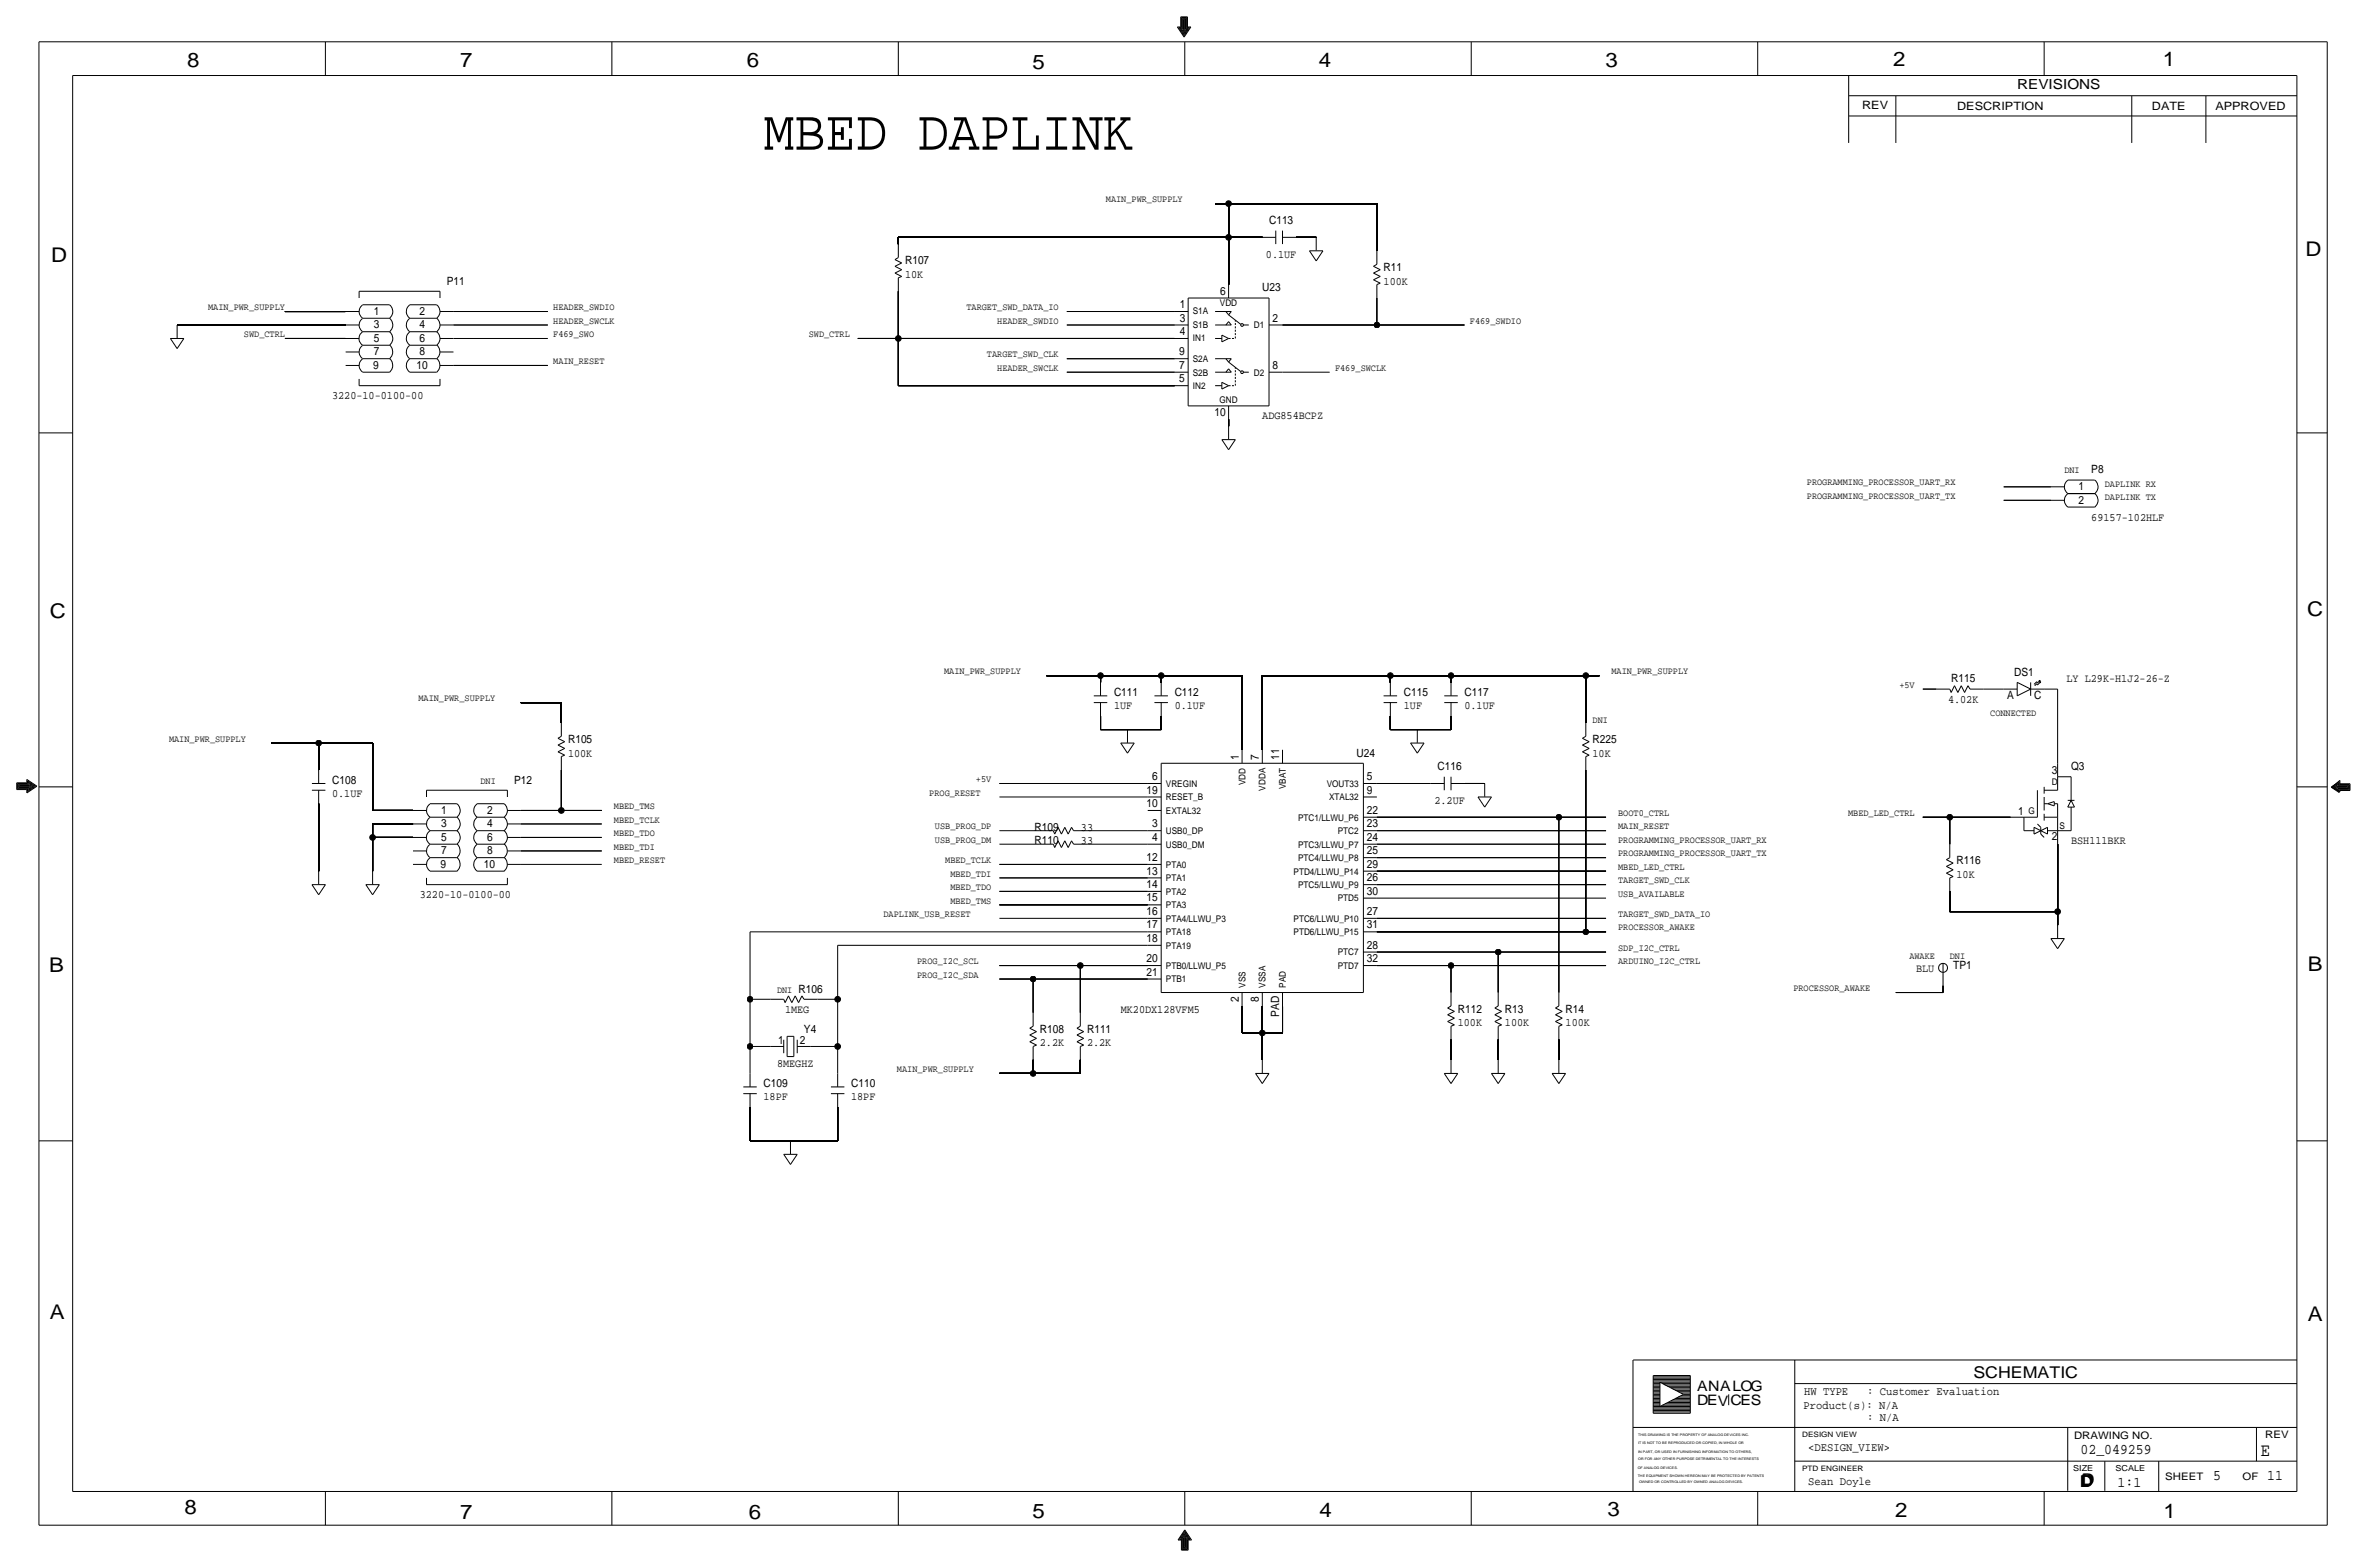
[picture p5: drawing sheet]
<svg xmlns="http://www.w3.org/2000/svg" width="892mm" height="590mm" viewBox="0 0 892 590" stroke-linecap="round" stroke-linejoin="round" font-family="sans-serif">
<defs><g id="words">
<text font-size="21.7" x="287.7" y="56.4">MBED DAPLINK</text>
<g font-size="7.6">
<text x="70.6" y="25.4">8</text>
<text x="173.4" y="25.4">7</text>
<text x="281.4" y="25.1">6</text>
<text x="389.1" y="26.2">5</text>
<text x="497" y="25.4">4</text>
<text x="605" y="25.1">3</text>
<text x="713.4" y="24.9">2</text>
<text x="815" y="24.9">1</text>
<text x="19.3" y="98.8">D</text>
<text x="868.9" y="96.5">D</text>
<text x="18.7" y="232.7">C</text>
<text x="869.4" y="232.2">C</text>
<text x="869.6" y="365.8">B</text>
<text x="18.5" y="366">B</text>
<text x="18.7" y="496.8">A</text>
<text x="869.6" y="497.6">A</text>
<text x="69.5" y="570.5">8</text>
<text x="173.4" y="572.3">7</text>
<text x="282.1" y="572.3">6</text>
<text x="389.1" y="571.8">5</text>
<text x="497.3" y="571.5">4</text>
<text x="605.7" y="571.2">3</text>
<text x="714.2" y="571.5">2</text>
<text x="815.3" y="572">1</text>
</g>
<text font-size="7" x="851.9" y="548.4">E</text>
<g font-size="6.1">
<text x="743.7" y="518.9">SCHEMATIC</text>
<text x="783.8" y="560.3">D</text>
<text x="784.3" y="559.8">D</text>
</g>
<g font-size="5.6">
<text x="784" y="547.9">02_049259</text>
<text x="834.1" y="557.5">5</text>
<text x="854.4" y="557.5">11</text>
<text x="798" y="560.1">1:1</text>
</g>
<g font-size="5.4">
<text x="639.5" y="524.2">ANALOG</text>
<text x="639.5" y="529.3">DEVCES</text>
</g>
<text font-size="5.2" x="760.2" y="33.5">REVISIONS</text>
<g font-size="4.4">
<text x="679.9" y="525.5">HW TYPE</text>
<text x="703.6" y="525.5">: Customer Evaluation</text>
<text x="679.7" y="530.9">Product(s): N/A</text>
<text x="703.6" y="535.2">: N/A</text>
<text x="681.4" y="546.6">&lt;DESIGN_VIEW&gt;</text>
<text x="681.4" y="559.3">Sean Doyle</text>
</g>
<g font-size="4.3">
<text x="701.8" y="41.1">REV</text>
<text x="737.6" y="41.4">DESCRIPTION</text>
<text x="811" y="41.4">DATE</text>
<text x="834.8" y="41.4">APPROVED</text>
<text x="478.2" y="84.3">C113</text>
<text x="341.1" y="99.6">R107</text>
<text x="477.1" y="97">0.1UF</text>
<text x="168.4" y="107.2">P11</text>
<text x="341.1" y="104.6">10K</text>
<text x="521.4" y="102.1">R11</text>
<text x="521.4" y="107.2">100K</text>
<text x="459.8" y="111">6</text>
<text x="475.7" y="109.7">U23</text>
<text x="140.9" y="118.6">1</text>
<text x="158.1" y="118.6">2</text>
<text x="444.6" y="116.1">1</text>
<text x="140.9" y="123.7">3</text>
<text x="158.1" y="123.7">4</text>
<text x="444.6" y="121.2">3</text>
<text x="479.5" y="121.2">2</text>
<text x="140.9" y="128.8">5</text>
<text x="158.1" y="128.8">6</text>
<text x="444.6" y="126.2">4</text>
<text x="140.9" y="133.9">7</text>
<text x="158.1" y="133.9">8</text>
<text x="444.4" y="133.9">9</text>
<text x="140.6" y="138.9">9</text>
<text x="156.9" y="138.9">10</text>
<text x="444.4" y="138.9">7</text>
<text x="479.5" y="138.9">8</text>
<text x="444.4" y="144">5</text>
<text x="125.2" y="150.4">3220-10-0100-00</text>
<text x="457.7" y="156.7">10</text>
<text x="475.7" y="158">ADG854BCPZ</text>
<text x="788.1" y="178.3">P8</text>
<text x="783.2" y="184.7">1</text>
<text x="783.2" y="189.7">2</text>
<text x="788.1" y="196.1">69157-102HLF</text>
<text x="735.3" y="257">R115</text>
<text x="759" y="254.5">DS1</text>
<text x="778.8" y="257">LY L29K-H1J2-26-Z</text>
<text x="419.8" y="262.1">C111</text>
<text x="442.7" y="262.1">C112</text>
<text x="529" y="262.1">C115</text>
<text x="551.9" y="262.1">C117</text>
<text x="756.4" y="263.4">A</text>
<text x="766.5" y="263.4">C</text>
<text x="419.8" y="267.2">1UF</text>
<text x="442.7" y="267.2">0.1UF</text>
<text x="529" y="267.2">1UF</text>
<text x="551.9" y="267.2">0.1UF</text>
<text x="734.1" y="264.7">4.02K</text>
<text x="214.1" y="279.9">R105</text>
<text x="600.2" y="279.9">R225</text>
<text x="214.1" y="285">100K</text>
<text x="466.8" y="286.3" transform="rotate(-90 466.8 286.3)">1</text>
<text x="474.4" y="286.3" transform="rotate(-90 474.4 286.3)">7</text>
<text x="482" y="286.3" transform="rotate(-90 482 286.3)">11</text>
<text x="511.3" y="285">U24</text>
<text x="600.2" y="285">10K</text>
<text x="434.2" y="293.9">6</text>
<text x="515.1" y="293.9">5</text>
<text x="541.7" y="290.1">C116</text>
<text x="773.3" y="291.6">3</text>
<text x="780.5" y="290.1">Q3</text>
<text x="125.2" y="295.1">C108</text>
<text x="193.8" y="295.1">P12</text>
<text x="432.1" y="299">19</text>
<text x="515.1" y="299">9</text>
<text x="125.2" y="300.2">0.1UF</text>
<text x="432.1" y="304">10</text>
<text x="540.6" y="302.8">2.2UF</text>
<text x="166.3" y="311.7">3</text>
<text x="166.3" y="306.6">1</text>
<text x="183.5" y="311.7">4</text>
<text x="183.5" y="306.6">2</text>
<text x="434.2" y="311.7">3</text>
<text x="515.1" y="311.7">23</text>
<text x="515.1" y="306.6">22</text>
<text x="760.6" y="306.8">1</text>
<text x="166.3" y="316.7">5</text>
<text x="183.5" y="316.7">6</text>
<text x="389.8" y="312.9">R109</text>
<text x="407.4" y="312.9">33</text>
<text x="434.2" y="316.7">4</text>
<text x="515.1" y="316.7">24</text>
<text x="773.3" y="316.5">2</text>
<text x="166.3" y="321.8">7</text>
<text x="183.5" y="321.8">8</text>
<text x="389.8" y="318">R110</text>
<text x="407.4" y="318">33</text>
<text x="515.1" y="321.8">25</text>
<text x="780.5" y="318">BSH111BKR</text>
<text x="166" y="326.9">9</text>
<text x="182.3" y="326.9">10</text>
<text x="432.1" y="329.4">13</text>
<text x="432.1" y="324.4">12</text>
<text x="515.1" y="326.9">29</text>
<text x="737.3" y="325.6">R116</text>
<text x="432.1" y="334.5">14</text>
<text x="515.1" y="332">26</text>
<text x="737.3" y="330.7">10K</text>
<text x="158.2" y="338.3">3220-10-0100-00</text>
<text x="432.1" y="339.6">15</text>
<text x="515.1" y="337.1">30</text>
<text x="432.1" y="344.7">16</text>
<text x="515.1" y="344.7">27</text>
<text x="432.1" y="349.8">17</text>
<text x="515.1" y="349.8">31</text>
<text x="432.1" y="354.8">18</text>
<text x="515.1" y="357.4">28</text>
<text x="432.1" y="362.5">20</text>
<text x="515.1" y="362.5">32</text>
<text x="736" y="365">TP1</text>
<text x="432.1" y="367.5">21</text>
<text x="722.1" y="366.3">BLU</text>
<text x="300.9" y="373.9">R106</text>
<text x="466.8" y="377.3" transform="rotate(-90 466.8 377.3)">2</text>
<text x="474.4" y="377.3" transform="rotate(-90 474.4 377.3)">8</text>
<text x="295.8" y="381.5">1MEG</text>
<text x="422.4" y="381.5">MK20DX128VFM5</text>
<text x="482" y="383" transform="rotate(-90 482 383)">PAD</text>
<text x="549.4" y="381.5">R112</text>
<text x="567.1" y="381.5">R13</text>
<text x="590" y="381.5">R14</text>
<text x="303" y="389.1">Y4</text>
<text x="391.9" y="389.1">R108</text>
<text x="409.7" y="389.1">R111</text>
<text x="549.4" y="386.6">100K</text>
<text x="567.1" y="386.6">100K</text>
<text x="590" y="386.6">100K</text>
<text x="293.2" y="393.2">1</text>
<text x="301.4" y="393.2">2</text>
<text x="391.9" y="394.2">2.2K</text>
<text x="409.7" y="394.2">2.2K</text>
<text x="292.8" y="401.8">8MEGHZ</text>
<text x="287.7" y="409.4">C109</text>
<text x="320.8" y="409.4">C110</text>
<text x="287.7" y="414.5">18PF</text>
<text x="320.8" y="414.5">18PF</text>
</g>
<g font-size="3.9">
<text x="781.6" y="542.1">DRAWING NO.</text>
<text x="853.6" y="541.8">REV</text>
<text x="816" y="557.4">SHEET</text>
<text x="845.1" y="557.5">OF</text>
</g>
<g font-size="3.6">
<text x="416.8" y="76.2">MAIN_PWR_SUPPLY</text>
<text x="78.4" y="116.8">MAIN_PWR_SUPPLY</text>
<text x="208.5" y="116.8">HEADER_SWDIO</text>
<text x="364.2" y="116.8">TARGET_SWD_DATA_IO</text>
<text x="208.5" y="121.9">HEADER_SWCLK</text>
<text x="375.8" y="121.9">HEADER_SWDIO</text>
<text x="553.9" y="121.9">F469_SWDIO</text>
<text x="91.9" y="127">SWD_CTRL</text>
<text x="208.5" y="127">F469_SWO</text>
<text x="304.8" y="127">SWD_CTRL</text>
<text x="208.5" y="137.2">MAIN_RESET</text>
<text x="371.9" y="134.6">TARGET_SWD_CLK</text>
<text x="375.8" y="139.7">HEADER_SWCLK</text>
<text x="503.1" y="139.7">F469_SWCLK</text>
<text x="778" y="178.3">DNI</text>
<text x="680.9" y="182.9">PROGRAMMING_PROCESSOR_UART_RX</text>
<text x="793.2" y="183.4">DAPLINK RX</text>
<text x="680.9" y="188">PROGRAMMING_PROCESSOR_UART_TX</text>
<text x="793.2" y="188.5">DAPLINK TX</text>
<text x="355.8" y="254">MAIN_PWR_SUPPLY</text>
<text x="607.3" y="254">MAIN_PWR_SUPPLY</text>
<text x="715.8" y="259.1">+5V</text>
<text x="157.7" y="264.2">MAIN_PWR_SUPPLY</text>
<text x="750" y="269.7">CONNECTED</text>
<text x="600.2" y="272.3">DNI</text>
<text x="63.7" y="279.4">MAIN_PWR_SUPPLY</text>
<text x="181.1" y="295.1">DNI</text>
<text x="350.2" y="299.7">PROG_RESET</text>
<text x="367.8" y="294.6">+5V</text>
<text x="231.3" y="304.8">MBED_TMS</text>
<text x="231.3" y="309.9">MBED_TCLK</text>
<text x="609.8" y="307.3">BOOT0_CTRL</text>
<text x="696.5" y="307.3">MBED_LED_CTRL</text>
<text x="231.3" y="315">MBED_TDO</text>
<text x="352.3" y="312.4">USB_PROG_DP</text>
<text x="352.3" y="317.5">USB_PROG_DM</text>
<text x="609.8" y="317.5">PROGRAMMING_PROCESSOR_UART_RX</text>
<text x="609.8" y="312.4">MAIN_RESET</text>
<text x="231.3" y="320">MBED_TDI</text>
<text x="609.8" y="322.6">PROGRAMMING_PROCESSOR_UART_TX</text>
<text x="231.3" y="325.1">MBED_RESET</text>
<text x="356.2" y="325.1">MBED_TCLK</text>
<text x="609.8" y="327.7">MBED_LED_CTRL</text>
<text x="358.1" y="335.3">MBED_TDO</text>
<text x="358.1" y="330.2">MBED_TDI</text>
<text x="609.8" y="332.7">TARGET_SWD_CLK</text>
<text x="358.1" y="340.4">MBED_TMS</text>
<text x="609.8" y="337.8">USB_AVAILABLE</text>
<text x="332.9" y="345.4">DAPLINK_USB_RESET</text>
<text x="609.8" y="345.4">TARGET_SWD_DATA_IO</text>
<text x="609.8" y="350.5">PROCESSOR_AWAKE</text>
<text x="609.8" y="358.1">SDP_I2C_CTRL</text>
<text x="345.6" y="363.2">PROG_I2C_SCL</text>
<text x="609.8" y="363.2">ARDUINO_I2C_CTRL</text>
<text x="719.5" y="361.2">AWAKE</text>
<text x="734.8" y="361.2">DNI</text>
<text x="345.6" y="368.3">PROG_I2C_SDA</text>
<text x="292.8" y="373.9">DNI</text>
<text x="675.8" y="373.4">PROCESSOR_AWAKE</text>
<text x="338" y="403.9">MAIN_PWR_SUPPLY</text>
</g>
<g font-size="3.5">
<text x="449.5" y="118.4">S1A</text>
<text x="459.7" y="115.3">VDD</text>
<text x="449.5" y="123.4">S1B</text>
<text x="472.5" y="123.4">D1</text>
<text x="449.5" y="128.3">IN1</text>
<text x="449.5" y="136.4">S2A</text>
<text x="449.5" y="141.5">S2B</text>
<text x="472.5" y="141.5">D2</text>
<text x="449.5" y="146.6">IN2</text>
<text x="459.6" y="151.9">GND</text>
<text x="439.4" y="296.4">VREGIN</text>
<text x="469.3" y="295.8" transform="rotate(-90 469.3 295.8)">VDD</text>
<text x="477" y="297.9" transform="rotate(-90 477 297.9)">VDDA</text>
<text x="484.6" y="297.4" transform="rotate(-90 484.6 297.4)">VBAT</text>
<text x="500" y="296.4">VOUT33</text>
<text x="773.2" y="295.7">D</text>
<text x="439.4" y="301.5">RESET_B</text>
<text x="500.9" y="301.5">XTAL32</text>
<text x="439.4" y="306.6">EXTAL32</text>
<text x="489.2" y="309.1">PTC1/LLWU_P6</text>
<text x="764.5" y="306.6">G</text>
<text x="439.4" y="314.2">USB0_DP</text>
<text x="504.1" y="314.2">PTC2</text>
<text x="776.2" y="312.2">S</text>
<text x="439.4" y="319.3">USB0_DM</text>
<text x="489.2" y="319.3">PTC3/LLWU_P7</text>
<text x="439.4" y="326.9">PTA0</text>
<text x="487.5" y="329.4">PTD4/LLWU_P14</text>
<text x="489.2" y="324.4">PTC4/LLWU_P8</text>
<text x="439.4" y="332">PTA1</text>
<text x="489.2" y="334.5">PTC5/LLWU_P9</text>
<text x="439.4" y="337.1">PTA2</text>
<text x="504.1" y="339.6">PTD5</text>
<text x="439.4" y="347.2">PTA4/LLWU_P3</text>
<text x="439.4" y="342.1">PTA3</text>
<text x="487.5" y="347.2">PTC6/LLWU_P10</text>
<text x="439.4" y="352.3">PTA18</text>
<text x="487.5" y="352.3">PTD6/LLWU_P15</text>
<text x="439.4" y="357.4">PTA19</text>
<text x="504.1" y="359.9">PTC7</text>
<text x="439.4" y="365">PTB0/LLWU_P5</text>
<text x="504.1" y="365">PTD7</text>
<text x="439.4" y="370.1">PTB1</text>
<text x="469.3" y="372.1" transform="rotate(-90 469.3 372.1)">VSS</text>
<text x="477" y="372.1" transform="rotate(-90 477 372.1)">VSSA</text>
<text x="484.6" y="372.1" transform="rotate(-90 484.6 372.1)">PAD</text>
</g>
<g font-size="3.1">
<text x="781.3" y="554">SIZE</text>
<text x="797.3" y="554">SCALE</text>
</g>
<g font-size="2.8">
<text x="679.1" y="541.3">DESIGN VIEW</text>
<text x="679.1" y="554">PTD ENGINEER</text>
</g>
<g font-size="1.3">
<text x="617.3" y="541.1">THIS DRAWING IS THE PROPERTY OF ANALOG DEVICES INC.</text>
<text x="617.3" y="543.9">IT IS NOT TO BE REPRODUCED OR COPIED, IN WHOLE OR</text>
<text x="617.3" y="547.2">IN PART, OR USED IN FURNISHING INFORMATION TO OTHERS,</text>
<text x="617.3" y="550">OR FOR ANY OTHER PURPOSE DETRIMENTAL TO THE INTERESTS</text>
<text x="617.2" y="556.3">THE EQUIPMENT SHOWN HEREON MAY BE PROTECTED BY PATENTS</text>
<text x="617.2" y="553.2">OF ANALOG DEVICES.</text>
<text x="617.7" y="558.8">OWNED OR CONTROLLED BY OWNED ANALOG DEVICES.</text>
</g>
</g></defs>
<!-- layer: Nets -->
<g fill="none" stroke="#000" stroke-width=".38">
<path d="M457.9 76.7h5.1zM463 76.7h55.9zM463 76.7v12.7zM518.9 76.7v17.8zM338.5 89.4v2.5zM338.5 89.4h124.5zM463 89.4v17.8zM463 89.4h12.7zM488.4 89.4h7.6zM107.4 117.3h22.9zM170.9 117.3h35.6zM338.5 109.7v17.8z"/>
<path d="M402 117.3h40.7zM518.9 112.3v10.1zM66.8 122.4h63.5zM107.4 127.5h22.9zM170.9 122.4h35.6zM170.9 137.7h35.6zM170.9 127.5h35.6zM323.3 127.5h15.2zM338.5 127.5h104.2zM338.5 127.5v17.8zM402 122.4h40.7zM402 135.1h40.7z"/>
<path d="M483.3 122.4h35.6zM518.9 122.4h33zM338.5 145.3h104.2zM402 140.2h40.7zM463 158v2.5zM483.3 140.2h17.8zM755.1 183.4h17.8zM755.1 188.5h17.8zM394.4 254.5h20.3zM414.7 254.5v2.5zM414.7 254.5h22.9zM437.6 254.5v2.5z"/>
<path d="M437.6 254.5h30.5zM468.1 254.5v27.9zM475.7 254.5v27.9zM475.7 254.5h48.3zM524 254.5v2.5zM524 254.5h22.8zM546.8 254.5v2.5zM546.8 254.5h50.8zM597.6 254.5v17.8zM597.6 254.5h5.1zM724.6 259.6h5.1zM747.5 259.6h7.6z"/>
<path d="M770.3 259.6h5.1zM775.4 259.6v27.9zM102.3 279.9h17.8zM120.1 279.9h20.3zM120.1 279.9v10.2zM140.4 279.9v25.4zM196.3 264.7h15.2zM211.5 264.7v7.6zM414.7 269.7v5.1zM414.7 274.8h10.2zM424.9 274.8h12.7zM437.6 269.7v5.1z"/>
<path d="M524 274.8h10.1zM524 269.7v5.1zM534.1 274.8h12.7zM546.8 269.7v5.1zM211.5 290.1v15.2zM376.6 295.1h55.9zM518.9 295.1h20.3zM551.9 295.1h7.6zM597.6 290.1v60.9zM120.1 302.8v25.4zM140.4 315.5v12.7zM140.4 315.5h15.3z"/>
<path d="M140.4 310.4v5.1zM140.4 310.4h15.3zM140.4 305.3h15.3zM196.3 310.4h30.5zM196.3 315.5h30.5zM196.3 305.3h15.2zM211.5 305.3h15.3zM376.6 300.2h55.9zM376.6 312.9h15.3zM376.6 318h15.3zM409.7 318h22.8zM409.7 312.9h22.8z"/>
<path d="M518.9 312.9h86.3zM518.9 318h86.3zM518.9 307.8h68.6zM587.5 307.8v66.1zM587.5 307.8h17.7zM724.6 307.8h10.2zM734.8 307.8v10.2zM734.8 307.8h22.8zM775.4 318v25.4zM196.3 325.6h30.5zM196.3 320.5h30.5zM376.6 325.6h55.9z"/>
<path d="M376.6 330.7h55.9zM376.6 335.8h55.9zM518.9 328.2h86.3zM518.9 333.2h86.3zM518.9 323.1h86.3zM518.9 338.3h86.3zM734.8 335.8v7.6zM282.7 351v25.4zM282.7 351h149.8zM315.7 356.1v20.3zM315.7 356.1h116.8zM376.6 340.9h55.9z"/>
<path d="M376.6 345.9h55.9zM518.9 351h78.7zM518.9 345.9h86.3zM518.9 358.6h45.7zM564.6 358.6v15.3zM564.6 358.6h40.6zM597.6 351h7.6zM734.8 343.4h40.6zM775.4 343.4v5.1zM282.7 376.4v17.8zM282.7 376.4h7.6zM308.1 376.4h7.6z"/>
<path d="M315.7 376.4v17.8zM376.6 368.8h12.7zM376.6 363.7h30.5zM389.3 368.8v12.7zM389.3 368.8h43.2zM407.1 363.7v17.8zM407.1 363.7h25.4zM468.1 379v10.1zM475.7 379v10.1zM483.3 379v10.1zM518.9 363.7h27.9zM546.8 363.7v10.2z"/>
<path d="M546.8 363.7h58.4zM714.5 373.9h17.7zM732.2 371.3v2.6zM282.7 394.2v10.2zM282.7 394.2h7.6zM305.5 394.2h10.2zM315.7 394.2v10.2zM389.3 399.3v5.1zM407.1 399.3v5.1zM468.1 389.1h7.6zM475.7 389.1v10.2zM475.7 389.1h7.6z"/>
<path d="M546.8 391.7v7.6zM564.6 391.7v7.6zM587.5 391.7v7.6zM282.7 417.1v12.7zM315.7 417.1v12.7zM376.6 404.4h12.7zM389.3 404.4h17.8zM282.7 429.8h15.2zM297.9 429.8h17.8z"/>
</g>
<g fill="#000" stroke="#000" stroke-width=".38">
<circle cx="463" cy="76.7" r="1.07"/>
<circle cx="463" cy="89.4" r="1.07"/>
<circle cx="338.5" cy="127.5" r="1.07"/>
<circle cx="518.9" cy="122.4" r="1.07"/>
<circle cx="414.7" cy="254.5" r="1.07"/>
<circle cx="437.6" cy="254.5" r="1.07"/>
<circle cx="524" cy="254.5" r="1.07"/>
<circle cx="546.8" cy="254.5" r="1.07"/>
<circle cx="597.6" cy="254.5" r="1.07"/>
<circle cx="120.1" cy="279.9" r="1.07"/>
<circle cx="140.4" cy="315.5" r="1.07"/>
<circle cx="211.5" cy="305.3" r="1.07"/>
<circle cx="587.5" cy="307.8" r="1.07"/>
<circle cx="734.8" cy="307.8" r="1.07"/>
<circle cx="564.6" cy="358.6" r="1.07"/>
<circle cx="597.6" cy="351" r="1.07"/>
<circle cx="775.4" cy="343.4" r="1.07"/>
<circle cx="282.7" cy="376.4" r="1.07"/>
<circle cx="315.7" cy="376.4" r="1.07"/>
<circle cx="389.3" cy="368.8" r="1.07"/>
<circle cx="407.1" cy="363.7" r="1.07"/>
<circle cx="546.8" cy="363.7" r="1.07"/>
<circle cx="282.7" cy="394.2" r="1.07"/>
<circle cx="315.7" cy="394.2" r="1.07"/>
<circle cx="475.7" cy="389.1" r="1.07"/>
<circle cx="389.3" cy="404.4" r="1.07"/>
</g>
<!-- layer: Components -->
<g fill="none" stroke="#000" stroke-width=".38">
<path d="M337.3 97.8l1.2-.8zM337.3 97.8l2.5 1.3zM338.5 91.9v5.1zM475.7 89.4h5.1zM480.8 86.9v5zM483.3 89.4h5.1zM483.3 86.9v5zM493.5 94.5l2.5 3.8zM493.5 94.5h5.1zM496 89.4v5zM498.6 94.5l-2.6 3.8zM518.9 94.5v5.1z"/>
<path d="M130.3 117.3h5zM135.3 109.7h30.5zM135.3 109.7v2.6zM136.6 119.9h10.2zM136.6 114.8h10.2zM136.6 120a3 3 0 0 0 0 4.9M136.6 114.9a3 3 0 0 0 0 4.9M146.8 114.8a3.2 3.2 0 0 1 0 5.1 3.2 3.2 0 0 1 0 5.1M154.4 119.9h10.1zM154.4 114.8h10.1zM154.4 114.9a3.2 3.2 0 0 0 0 5 3.1 3.1 0 0 0 0 5.1M164.5 114.8a3.2 3.2 0 0 1 0 5.1 3.2 3.2 0 0 1 0 5.1"/>
<path d="M165.8 117.3h5.1zM165.8 109.7v2.6zM337.3 100.3l2.5-1.2zM337.3 100.3l2.5 1.3zM337.3 102.9l2.5-1.3zM337.3 102.9l2.5 1.2zM338.5 104.6v5.1zM338.5 104.6l1.3-.5zM442.7 117.3h5.1zM447.8 112.3h30.4zM447.8 112.3v40.6zM457.9 117.3h6.1z"/>
<path d="M462 117.3l1 1.3zM463 107.2v5.1zM463 118.6l4.6 3.6zM464 117.3l-1 1.3zM478.2 112.3v40.6zM517.6 100.3l1.3-.7zM517.6 100.3l2.5 1.3zM517.6 102.9l2.5-1.3zM517.6 102.9l2.5 1.2zM517.6 105.4l2.5-1.3zM517.6 105.4l2.5 1.3zM518.9 107.2v5.1z"/>
<path d="M518.9 107.2l1.2-.5zM64.2 127.5l2.6 3.8zM64.2 127.5h5.1zM66.8 122.4v5zM69.3 127.5l-2.5 3.8zM130.3 137.7h5zM130.3 132.6h5zM130.3 127.5h5zM130.3 122.4h5zM136.6 135.1h10.2zM136.6 130h10.2zM136.6 125h10.2z"/>
<path d="M136.6 135.2a3 3 0 0 0 0 5M136.6 130.1a3 3 0 0 0 0 5M136.6 125a3.1 3.1 0 0 0 0 5M146.8 125a3.2 3.2 0 0 1 0 5.1M146.8 135.1a3.4 3.4 0 0 1 0 5.2M146.8 130a3.4 3.4 0 0 1 0 5.2M154.4 135.1h10.1zM154.4 130h10.1zM154.4 125h10.1zM154.4 135.2a3.1 3.1 0 0 0 0 5M154.4 130.1a3.1 3.1 0 0 0 0 5M154.4 125.1a3 3 0 0 0 0 4.9"/>
<path d="M164.5 125a3.2 3.2 0 0 1 0 5.1M164.6 135.1a3.4 3.4 0 0 1-.1 5.2M164.6 130a3.4 3.4 0 0 1-.1 5.2M165.8 137.7h5.1zM165.8 132.6h5.1zM165.8 127.5h5.1zM165.8 122.4h5.1zM442.7 135.1h5.1zM442.7 122.4h5.1zM442.7 127.5h5.1zM457.9 135.1h6.1zM457.9 127.5h2.6z"/>
<path d="M457.9 122.4h6.1zM460.5 126.2l2.5 1.3zM460.5 128.8l2.5-1.3zM460.5 126.2v2.6zM462 135.1l1 1.3zM463 127.5h.8zM463 138.9l1 1.3zM463 138.9l-1 1.3zM463 136.4l4.6 3.6zM463 121.2l1 1.2zM463 121.2l-1 1.2zM464 135.1l-1 1.3z"/>
<path d="M464.3 127.5h.7zM465.5 138.4v.5zM465.5 139.4v.8zM465.5 120.6v.6zM465.5 121.7v.7zM465.5 122.9v.8zM465.5 124.2v.8zM465.5 125.5v.7zM465.5 126.7v.8zM468.6 122.4h2zM478.2 122.4h5.1zM135.3 145.3h30.5z"/>
<path d="M135.3 142.7v2.6zM136.6 140.2h10.2zM154.4 140.2h10.1zM165.8 142.7v2.6zM442.7 145.3h5.1zM442.7 140.2h5.1zM447.8 152.9h30.4zM457.9 145.3h2.6zM457.9 140.2h6.1zM460.5 144l2.5 1.3zM460.5 146.6l2.5-1.3zM460.5 144v2.6z"/>
<path d="M463 152.9v5.1zM463 145.3h.8zM464.3 145.3h.7zM465.5 140.7v.8zM465.5 142v.7zM465.5 143.3v.7zM465.5 144.5v.8zM468.6 140.2h2zM478.2 140.2h5.1zM460.5 165.6l2.5 3.8zM460.5 165.6h5zM463 160.5v5z"/>
<path d="M465.5 165.6l-2.5 3.8zM772.9 188.5h5.1zM772.9 183.4h5.1zM779.2 185.9h10.2zM779.2 191h10.2zM779.2 180.8h10.2zM779.2 180.9a3.2 3.2 0 0 0 0 5.1 3.1 3.1 0 0 0 0 5M789.4 180.8a3.2 3.2 0 0 1 0 5.1 3.2 3.2 0 0 1 0 5.2M414.7 257v5.1zM437.6 257v5.1zM524 257v5.1zM546.8 257v5.1z"/>
<path d="M729.7 259.6h5.1zM734.8 259.6l.5 1.3zM736.5 258.3l1.3 2.6zM736.5 258.3l-1.2 2.6zM739.1 258.3l1.3 2.6zM739.1 258.3l-1.3 2.6zM741.6 258.3l.8 1.3zM741.6 258.3l-1.2 2.6zM742.4 259.6h5.1zM755.1 259.6h5zM760.2 257l5.1 2.6zM760.2 257v5.1z"/>
<path d="M765.3 259.6h5zM765.3 257v5.1zM766.5 257.8l1-1zM766.8 258.3l.7-.7zM767.5 256.8l.3 .5zM767.5 257.6l.3 .5zM767.8 258.1l1.3-1.3zM768.3 256.5l.5-.2zM768.6 257l.5-.2zM768.8 256.3l-1 1zM768.8 256.3l-.2 .5zM769.1 256.8l-.3 .5z"/>
<path d="M210.3 278.1l1.2-.7zM210.3 278.1l2.5 1.3zM211.5 272.3v5.1zM412.2 262.1h5.1zM412.2 264.7h5.1zM414.7 264.7v5zM422.4 279.9l2.5 3.8zM422.4 279.9h5zM424.9 274.8v5zM427.4 279.9l-2.5 3.8zM435.1 262.1h5zM435.1 264.7h5z"/>
<path d="M437.6 264.7v5zM521.4 262.1h5.1zM521.4 264.7h5.1zM524 264.7v5zM531.6 279.9l2.5 3.8zM531.6 279.9h5.1zM534.1 274.8v5zM536.7 279.9l-2.6 3.8zM544.3 262.1h5.1zM544.3 264.7h5.1zM546.8 264.7v5zM596.3 278.1l1.3-.7z"/>
<path d="M596.3 278.1l2.6 1.3zM597.6 272.3v5.1zM760.2 262.1l5.1-2.5zM117.6 295.1h5zM117.6 297.7h5zM120.1 297.7v5.1zM120.1 290.1v5zM160.7 297.7h30.5zM160.7 297.7v2.5zM191.2 297.7v2.5zM210.3 280.7l2.5-1.3zM210.3 280.7l2.5 1.2z"/>
<path d="M210.3 283.2l2.5-1.3zM210.3 283.2l2.5 1.3zM211.5 285v5.1zM211.5 285l1.3-.5zM432.5 295.1h5.1zM437.6 287.5h76.2zM437.6 287.5v86.4zM468.1 282.4v5.1zM475.7 282.4v5.1zM483.3 282.4v5.1zM513.8 295.1h5.1zM513.8 287.5v86.4z"/>
<path d="M539.2 295.1h5.1zM544.3 292.6v5.1zM546.8 295.1h5.1zM546.8 292.6v5.1zM559.5 295.1v5zM596.3 280.7l2.6-1.3zM596.3 280.7l2.6 1.2zM596.3 283.2l2.6-1.3zM596.3 283.2l2.6 1.3zM597.6 285v5.1zM597.6 285l1.3-.5zM767.8 297.7v10.1z"/>
<path d="M770.3 296.4v2.6zM770.3 297.7h5.1zM775.4 287.5v5.1zM775.4 292.6v5.1zM775.4 292.6h5.1zM780.5 292.6v8.9zM155.7 315.5h5zM155.7 310.4h5zM155.7 305.3h5zM162 318h10.2zM162 312.9h10.2zM162 307.8h10.2z"/>
<path d="M162 302.8h10.2zM162 318.1a3 3 0 0 0 0 4.9M162 313a3.1 3.1 0 0 0 0 5M162 307.9a3 3 0 0 0 0 5M162 302.9a3 3 0 0 0 0 4.9M172.2 302.8a3.2 3.2 0 0 1 0 5 3.2 3.2 0 0 1 0 5.1 3.2 3.2 0 0 1 0 5.2M172.2 318a3.4 3.4 0 0 1 0 5.1M179.8 318h10.1zM179.8 312.9h10.1zM179.8 307.8h10.1zM179.8 302.8h10.1zM179.8 318.1a3.1 3.1 0 0 0 0 5"/>
<path d="M179.8 313a3 3 0 0 0 0 5M179.8 302.8a3.2 3.2 0 0 0 0 5.1 3.1 3.1 0 0 0 0 5M189.9 302.8a3.2 3.2 0 0 1 0 5 3.2 3.2 0 0 1 0 5.1 3.2 3.2 0 0 1 0 5.2M190 318a3.4 3.4 0 0 1-.1 5.1M191.2 315.5h5.1zM191.2 310.4h5.1zM191.2 305.3h5.1zM391.9 318h5.1zM391.9 312.9h5.1zM397 318l.5 1.3zM397 312.9l.5 1.3zM398.7 316.7l1.3 2.6z"/>
<path d="M398.7 316.7l-1.2 2.6zM398.7 311.7l1.3 2.5zM398.7 311.7l-1.2 2.5zM401.3 316.7l1.2 2.6zM401.3 316.7l-1.3 2.6zM401.3 311.7l1.2 2.5zM401.3 311.7l-1.3 2.5zM403.8 316.7l.8 1.3zM403.8 316.7l-1.3 2.6zM403.8 311.7l.8 1.2zM403.8 311.7l-1.3 2.5zM404.6 318h5.1z"/>
<path d="M404.6 312.9h5.1zM432.5 300.2h5.1zM432.5 305.3h5.1zM432.5 318h5.1zM432.5 312.9h5.1zM513.8 318h5.1zM513.8 312.9h5.1zM513.8 307.8h5.1zM513.8 300.2h5.1zM557 300.2l2.5 3.8zM557 300.2h5.1zM562.1 300.2l-2.6 3.8z"/>
<path d="M734.8 318v5.1zM757.6 307.8h5.1zM762.7 307.8h5.1zM762.7 307.8v5.1zM762.7 312.9h3.8zM766.5 314.2l2.6-1.3zM766.5 311.7v2.5zM766.5 311.7l2.6 1.2zM767.8 310.4l1.3 1.3zM769.1 314.2l1.2 1.3zM769.1 311.7v2.5zM769.1 312.9l2.5 1.3z"/>
<path d="M769.1 312.9l2.5-1.2zM770.3 306.6v2.5zM770.3 307.8h5.1zM770.3 300.2v5.1zM770.3 302.8h1.3zM771.6 311.7v2.5zM771.6 312.9h3.8zM771.6 302.8l2.5-.8zM771.7 302.8l2.4 .8zM774.1 302v1.5zM774.1 302.8h1.3zM775.4 312.9v5.1z"/>
<path d="M775.4 307.8v5.1zM775.4 312.9h5.1zM775.4 302.8v5zM779.2 304h2.6zM779.2 301.5h2.6zM780.5 301.5l-1.3 2.5zM780.5 301.5l1.3 2.5zM780.5 304v8.9zM117.6 333.2l2.5 3.9zM117.6 333.2h5zM120.1 328.2v4.9zM122.6 333.2l-2.5 3.9z"/>
<path d="M137.9 333.2l2.5 3.9zM137.9 333.2h5.1zM140.4 328.2v4.9zM143 333.2l-2.6 3.9zM155.7 325.6h5zM155.7 320.5h5zM160.7 333.2h30.5zM160.7 330.7v2.5zM162 323.1h10.2zM162 328.2h10.2zM162 323.2a3 3 0 0 0 0 4.9M172.2 323a3.4 3.4 0 0 1 0 5.2"/>
<path d="M179.8 328.2h10.1zM179.8 323.1h10.1zM179.8 323.1a3.1 3.1 0 0 0 0 5.1M190 323a3.4 3.4 0 0 1-.1 5.2M191.2 325.6h5.1zM191.2 320.5h5.1zM191.2 330.7v2.5zM432.5 335.8h5.1zM432.5 330.7h5.1zM432.5 325.6h5.1zM513.8 338.3h5.1zM513.8 328.2h5.1z"/>
<path d="M513.8 333.2h5.1zM513.8 323.1h5.1zM733.5 323.8l1.3-.7zM733.5 323.8l2.5 1.3zM733.5 326.4l2.5-1.3zM733.5 326.4l2.5 1.3zM733.5 328.9l2.5-1.2zM733.5 328.9l2.5 1.3zM734.8 330.7v5.1zM734.8 330.7l1.2-.5zM432.5 356.1h5.1zM432.5 351h5.1z"/>
<path d="M432.5 345.9h5.1zM432.5 340.9h5.1zM513.8 351h5.1zM513.8 358.6h5.1zM513.8 345.9h5.1zM772.9 353.6l2.5 3.8zM772.9 353.6h5.1zM775.4 348.5v5zM778 353.6l-2.6 3.8zM290.3 376.4h5.1zM295.4 376.4l.5 1.3zM297.1 375.2l1.3 2.5z"/>
<path d="M297.1 375.2l-1.2 2.5zM299.7 375.2l1.2 2.5zM299.7 375.2l-1.3 2.5zM302.2 375.2l.8 1.2zM302.2 375.2l-1.3 2.5zM303 376.4h5.1zM432.5 368.8h5.1zM432.5 363.7h5.1zM437.6 373.9h76.2zM468.1 373.9v5.1zM475.7 373.9v5.1zM483.3 373.9v5.1z"/>
<path d="M513.8 363.7h5.1zM545.5 379.7l1.3-.7zM545.5 379.7l2.6 1.3zM546.8 373.9v5.1zM563.3 379.7l1.3-.7zM563.3 379.7l2.6 1.3zM564.6 373.9v5.1zM586.2 379.7l1.3-.7zM586.2 379.7l2.5 1.3zM587.5 373.9v5.1zM732.2 366.3v5zM732.2 362.9v3.3z"/>
<path d="M290.3 394.2h5.1zM295.4 391.7v5zM296.6 390.4v7.6zM296.6 398h2.6zM296.6 390.4h2.6zM299.2 390.4v7.6zM300.4 394.2h5.1zM300.4 391.7v5zM388.1 387.3l1.2-.7zM388.1 387.3l2.5 1.3zM388.1 389.9l2.5-1.3zM388.1 389.9l2.5 1.3z"/>
<path d="M388.1 392.4l2.5-1.2zM388.1 392.4l2.5 1.3zM389.3 394.2v5.1zM389.3 381.5v5.1zM389.3 394.2l1.3-.5zM405.8 387.3l1.3-.7zM405.8 387.3l2.6 1.3zM405.8 389.9l2.6-1.3zM405.8 389.9l2.6 1.3zM405.8 392.4l2.6-1.2zM405.8 392.4l2.6 1.3zM407.1 394.2v5.1z"/>
<path d="M407.1 381.5v5.1zM407.1 394.2l1.3-.5zM475.7 399.3v5zM545.5 382.3l2.6-1.3zM545.5 382.3l2.6 1.2zM545.5 384.8l2.6-1.3zM545.5 384.8l2.6 1.3zM546.8 386.6v5.1zM546.8 386.6l1.3-.5zM546.8 399.3v5zM563.3 382.3l2.6-1.3zM563.3 382.3l2.6 1.2z"/>
<path d="M563.3 384.8l2.6-1.3zM563.3 384.8l2.6 1.3zM564.6 399.3v5zM564.6 386.6v5.1zM564.6 386.6l1.3-.5zM586.2 382.3l2.5-1.3zM586.2 382.3l2.5 1.2zM586.2 384.8l2.5-1.3zM586.2 384.8l2.5 1.3zM587.5 399.3v5zM587.5 386.6v5.1zM587.5 386.6l1.2-.5z"/>
<path d="M280.1 409.4h5.1zM280.1 412h5.1zM282.7 412v5.1zM282.7 404.4v5zM313.1 409.4h5.1zM313.1 412h5.1zM315.7 412v5.1zM315.7 404.4v5zM473.2 404.4l2.5 3.8zM473.2 404.4h5zM478.2 404.4l-2.5 3.8zM544.3 404.4l2.5 3.8z"/>
<path d="M544.3 404.4h5.1zM549.4 404.4l-2.6 3.8zM562.1 404.4l2.5 3.8zM562.1 404.4h5zM567.1 404.4l-2.5 3.8zM584.9 404.4l2.6 3.8zM584.9 404.4h5.1zM590 404.4l-2.5 3.8zM295.4 434.8l2.5 3.9zM295.4 434.8h5zM297.9 429.8v4.9zM300.4 434.8l-2.5 3.9z"/>
<circle cx="468.1" cy="122.4" r=".51"/>
<circle cx="468.1" cy="140.2" r=".51"/>
<circle cx="732.2" cy="364.6" r="1.69"/>
</g>
<!-- layer: Page Border and Title Block -->
<g fill="none" stroke="#000" stroke-width=".38">
<path d="M14.7 15.7v558.8zM14.7 15.7h862.3zM122.6 15.7v12.7zM230.6 15.7v12.7zM338.5 15.7v12.7zM443.7 10.2h1.3zM443.7 10.2l2.5 3.8zM444.2 10.4l2 3.1zM444.2 10.4h1zM444.7 10.7l1.5 2.3zM444.7 10.7h.8zM445 6.4v3.8z"/>
<path d="M445 6.4h2.5zM445.2 6.6v3.8zM445.2 6.6h2zM445.2 10.9h.5zM445.2 10.9l1 1.5zM445.5 6.9v3.8zM445.5 6.9h1.5zM445.7 11.2l.5 .7zM445.7 11.2h.3zM445.7 7.1v3.8zM445.7 7.1h1zM446 7.4v3.8z"/>
<path d="M446 7.4h.5zM446.2 7.6v4.1zM446.5 11.2h.2zM446.5 7.4v3.8zM446.5 15.7v12.7zM446.7 10.9h.5zM446.7 11.2l-.5 .7zM446.7 7.1v3.8zM447 10.7h.8zM447 6.9v3.8zM447.2 10.4h1.1zM447.2 6.6v3.8z"/>
<path d="M447.2 10.9l-1 1.5zM447.5 10.2h1.3zM447.5 6.4v3.8zM447.8 10.7l-1.6 2.3zM448.3 10.4l-2.1 3.1zM448.8 10.2l-2.6 3.8zM554.4 15.7v12.7zM662.4 15.7v12.7zM770.3 15.7v12.7zM877 15.7v558.8zM27.4 28.4h838.2zM27.4 28.4v533.4z"/>
<path d="M696.7 36.1h168.9zM696.7 28.4v25.4zM714.5 36.1v17.7zM803.4 36.1v17.7zM831.3 36.1v17.7zM865.6 28.4v533.4zM696.7 43.7h168.9zM14.7 163.1h12.7zM865.6 163.1h11.4zM6.3 294.9v2.5zM6.3 297.4h3.8zM6.3 294.9h3.8z"/>
<path d="M6.6 295.1v2.1zM6.6 295.1h3.8zM6.6 297.2h3.8zM6.8 295.4v1.5zM6.8 295.4h3.8zM6.8 296.9h3.8zM7.1 295.7v1zM7.1 295.7h3.8zM7.1 296.7h3.8zM7.3 295.9v.5zM7.3 295.9h3.8zM7.3 296.4h3.8z"/>
<path d="M7.6 296.2h4zM10.1 297.4v1.3zM10.1 298.7l3.8-2.5zM10.1 293.6l3.8 2.6zM10.1 293.6v1.3zM10.4 297.2v1zM10.4 298.2l3-2zM10.4 294.1v1zM10.4 294.1l3 2.1zM10.6 296.9v.8zM10.6 297.7l2.3-1.5zM10.6 294.6v.8z"/>
<path d="M10.6 294.6l2.3 1.6zM10.9 295.1v.6zM10.9 295.1l1.5 1.1zM10.9 296.7v.5zM10.9 297.2l1.5-1zM11.1 295.7v.2zM11.1 295.7l.8 .5zM11.1 296.4v.3zM11.1 296.7l.8-.5zM14.7 296.4h12.7zM865.6 296.4h11.4zM878.5 296.5l3-2z"/>
<path d="M878.5 296.5l3 2.1zM878.7 296.5l3.1 1.8zM878.7 296.5l3.1-2.5zM879 296.5l2.3-1.5zM879 296.5l2.3 1.5zM879.5 296.5l1.5-1zM879.5 296.5l1.5 1zM880 296.5l.8-.5zM880 296.5l.8 .5zM880.3 296.5h4zM880.8 296.3h3.8zM880.8 296.8h3.8z"/>
<path d="M880.8 296v.3zM880.8 296.8v.2zM881 296h3.8zM881 297h3.8zM881 295.5v.5zM881 297v.5zM881.3 295.8h3.8zM881.3 297.3h3.8zM881.3 295v.8zM881.3 297.3v.7zM881.5 295.5h3.8zM881.5 297.5h3.8z"/>
<path d="M881.5 294.5v1zM881.5 297.5v1.1zM881.8 297.8h3.8zM881.8 295.2h3.8zM881.8 297.8v.5zM881.8 294v1.2zM884.6 296.3v.5zM884.8 296v1zM885.1 295.8v1.5zM885.3 295.5v2zM885.6 295.2v2.6zM14.7 429.8h12.7z"/>
<path d="M865.6 429.8h11.4zM615.4 512.3v49.5zM615.4 512.3h250.2zM623 518.2h14zM623 518.7h14zM623 519.7h14zM623 519.2h14zM623 518.2v14.2zM637 518.2v14.2zM676.4 512.3v49.5zM615.4 537.7h250.2zM623 532.4h14z"/>
<path d="M623 531.9h14zM623 531.4h14zM623 530.4h14zM623 530.9h14zM623 526.3h2.6zM623 525.3h2.6zM623 527.3h2.6zM623 525.8h2.6zM623 528.3h2.6zM623 527.8h2.6zM623 528.8h2.6zM623 529.3h2.6z"/>
<path d="M623 526.8h2.6zM623 523.2h2.6zM623 524.8h2.6zM623 523.7h2.6zM623 522.7h2.6zM623 524.3h2.6zM623 521.7h2.6zM623 521.2h2.6zM623 522.2h2.6zM623 520.2h14zM623 529.8h14zM623 520.7h14z"/>
<path d="M625.6 529.8l8.8-4.5zM625.6 520.7l8.8 4.6zM625.6 520.7v9.1zM626.6 529.3h10.4zM626.6 521.2h10.4zM627.3 521.7h9.7zM627.6 528.8h9.4zM628.3 522.2h8.7zM628.6 528.3h8.4zM629.6 527.8h7.4zM629.6 522.7h7.4zM630.4 527.3h6.6z"/>
<path d="M630.4 523.2h6.6zM631.4 523.7h5.6zM631.4 526.8h5.6zM632.4 526.3h4.6zM632.4 524.3h4.6zM633.4 525.8h3.6zM633.4 524.8h3.6zM634.4 525.3h2.6zM651.5 525.3v4zM676.4 521.2h189.2zM779.2 537.7v23.9zM850.3 537.7v12.7z"/>
<path d="M676.4 550.4h189.2zM793.2 550.4v11.2zM813.5 550.4v11.4zM14.7 574.5h862.3zM27.4 561.8h838.2zM122.6 561.8v12.7zM230.6 561.8v12.7zM338.5 561.8v12.7zM444.4 579.9h1.1zM445 579.6h.7zM445.5 579.9v3.8zM445.5 579.4h.5z"/>
<path d="M445.7 579.6v3.8zM446 579.4v3.8zM446 579.1h.2zM446.2 579.1v3.8zM446.5 561.8v12.7zM446.5 576.8l-2.1 3.1zM446.5 576.3l-2.6 3.8zM446.5 577.3l-1.5 2.3zM446.5 576.3l2.5 3.8zM446.5 576.8l2 3.1zM446.5 577.3l1.5 2.3zM446.5 578.6v4.1z"/>
<path d="M446.5 578.4l-.5 .7zM446.5 578.4l.5 .7zM446.5 577.9l-1 1.5zM446.5 577.9l1 1.5zM446.7 579.1v3.8zM446.7 579.1h.3zM447 579.4v3.8zM447 579.4h.5zM447.2 579.6v3.8zM447.2 579.6h.8zM447.5 579.9v3.8zM447.5 579.9h1z"/>
<path d="M554.4 561.8v12.7zM662.4 561.8v12.7zM770.3 561.8v12.7zM443.9 580.1h1.3zM445.2 583.9h2.6zM445.2 580.1v3.8zM445.5 583.7h2zM445.7 583.4h1.5zM446 583.2h1zM446.2 582.9h.5zM447.8 580.1v3.8zM447.8 580.1h1.2z"/>
</g>
<use href="#words"/>
</svg>
